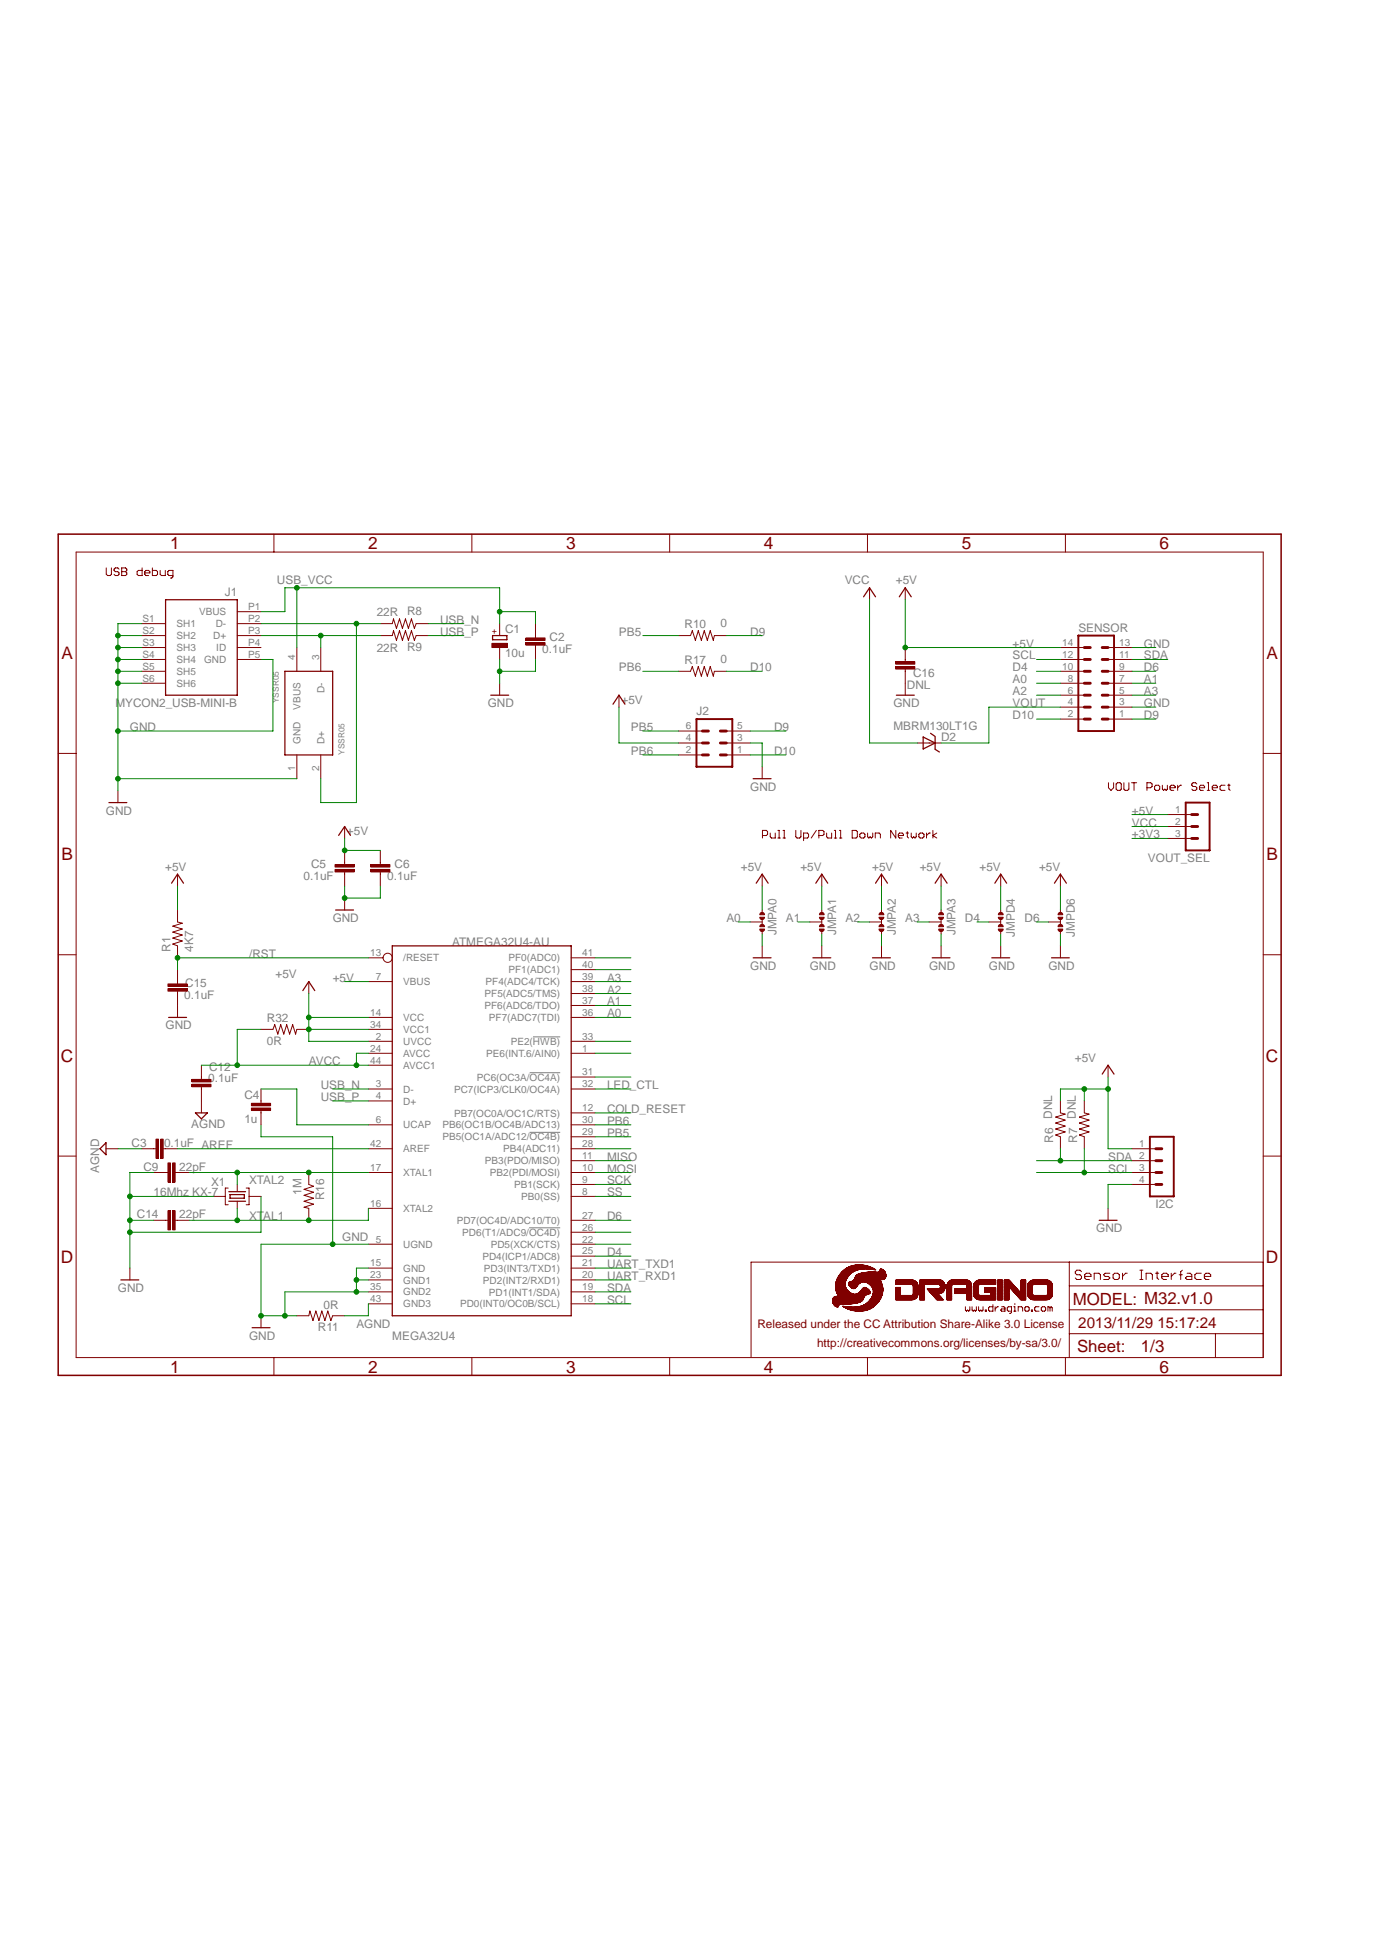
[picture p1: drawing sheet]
<svg xmlns="http://www.w3.org/2000/svg" width="210mm" height="297mm" viewBox="0 0 210 297" stroke-linecap="round" stroke-linejoin="round" font-family="sans-serif">
<defs><g id="words">
<g font-size="2.6" fill="#800000">
<text x="26" y="83.7">1</text>
<text x="56.1" y="83.7">2</text>
<text x="86.3" y="83.7">3</text>
<text x="116.4" y="83.7">4</text>
<text x="146.6" y="83.7">5</text>
<text x="176.7" y="83.7">6</text>
<text x="9.4" y="100.4">A</text>
<text x="193" y="100.4">A</text>
<text x="9.4" y="131">B</text>
<text x="193" y="131">B</text>
<text x="9.3" y="161.7">C</text>
<text x="192.9" y="161.7">C</text>
<text x="9.3" y="192.4">D</text>
<text x="192.9" y="192.4">D</text>
<text x="163.5" y="198.8">MODEL: M32.v1.0</text>
<text x="26" y="209.1">1</text>
<text x="56.1" y="209.1">2</text>
<text x="86.3" y="209.1">3</text>
<text x="116.4" y="209.1">4</text>
<text x="146.6" y="209.1">5</text>
<text x="164.1" y="206">Sheet:</text>
<text x="173.9" y="205.9">1/3</text>
<text x="176.7" y="209.1">6</text>
</g>
<text font-size="2.3" fill="#800000" x="164.3" y="202.2">2013/11/29 15:17:24</text>
<g font-size="1.8" fill="#808080">
<text x="42.2" y="89">USB_VCC</text>
<text x="128.7" y="89">VCC</text>
<text x="136.5" y="89">+5V</text>
<text x="34.2" y="90.8">J1</text>
<text x="57.4" y="93.9">22R</text>
<text x="62" y="93.7">R8</text>
<text x="67.1" y="95">USB_N</text>
<text x="104.3" y="95.7">R10</text>
<text x="109.8" y="95.5">0</text>
<text x="57.4" y="99.4">22R</text>
<text x="62" y="99.1">R9</text>
<text x="67.1" y="96.8">USB_P</text>
<text x="77" y="100.1">10u</text>
<text x="77" y="96.5">C1</text>
<text x="82.6" y="99.4">0.1uF</text>
<text x="83.8" y="97.6">C2</text>
<text x="94.3" y="96.8">PB5</text>
<text x="104.3" y="101.2">R17</text>
<text x="109.8" y="101">0</text>
<text x="114.3" y="96.8">D9</text>
<text x="154.3" y="100.5">SCL</text>
<text x="154.3" y="98.6">+5V</text>
<text x="164.3" y="96.3">SENSOR</text>
<text x="174.3" y="100.5">SDA</text>
<text x="174.3" y="98.6">GND</text>
<text x="17.6" y="107.7">MYCON2_USB-MINI-B</text>
<text x="74.3" y="107.7">GND</text>
<text x="94.3" y="102.3">PB6</text>
<text x="94.7" y="107.2">+5V</text>
<text x="114.3" y="102.3">D10</text>
<text x="136.1" y="107.7">GND</text>
<text x="138.2" y="104.9">DNL</text>
<text x="139.1" y="103.1">C16</text>
<text x="154.3" y="102.3">D4</text>
<text x="154.3" y="107.7">VOUT</text>
<text x="154.3" y="104.1">A0</text>
<text x="154.3" y="105.9">A2</text>
<text x="174.3" y="102.3">D6</text>
<text x="174.3" y="105.9">A3</text>
<text x="174.3" y="104.1">A1</text>
<text x="174.3" y="107.7">GND</text>
<text x="19.8" y="111.4">GND</text>
<text x="96.1" y="111.4">PB5</text>
<text x="106.1" y="109">J2</text>
<text x="118" y="111.4">D9</text>
<text x="136.1" y="111.2">MBRM130LT1G</text>
<text x="143.4" y="112.8">D2</text>
<text x="154.3" y="109.5">D10</text>
<text x="174.3" y="109.5">D9</text>
<text x="96.1" y="115">PB6</text>
<text x="118" y="115">D10</text>
<text x="16.2" y="124.1">GND</text>
<text x="114.3" y="120.4">GND</text>
<text x="172.5" y="125.9">VCC</text>
<text x="172.5" y="124.1">+5V</text>
<text x="52.9" y="127.2">+5V</text>
<text x="172.5" y="127.7">+3V3</text>
<text x="174.9" y="131.3">VOUT_SEL</text>
<text x="25.2" y="132.6">+5V</text>
<text x="46.3" y="134">0.1uF</text>
<text x="47.4" y="132.2">C5</text>
<text x="59" y="134">0.1uF</text>
<text x="60.1" y="132.2">C6</text>
<text x="112.9" y="132.6">+5V</text>
<text x="122" y="132.6">+5V</text>
<text x="132.9" y="132.6">+5V</text>
<text x="140.1" y="132.6">+5V</text>
<text x="149.2" y="132.6">+5V</text>
<text x="158.3" y="132.6">+5V</text>
<text x="50.7" y="140.4">GND</text>
<text x="110.7" y="140.4">A0</text>
<text x="118.3" y="142.5" transform="rotate(-90 118.3 142.5)">JMPA0</text>
<text x="119.8" y="140.4">A1</text>
<text x="127.4" y="142.5" transform="rotate(-90 127.4 142.5)">JMPA1</text>
<text x="128.9" y="140.4">A2</text>
<text x="136.5" y="142.5" transform="rotate(-90 136.5 142.5)">JMPA2</text>
<text x="137.9" y="140.4">A3</text>
<text x="145.6" y="142.5" transform="rotate(-90 145.6 142.5)">JMPA3</text>
<text x="147" y="140.4">D4</text>
<text x="154.7" y="142.7" transform="rotate(-90 154.7 142.7)">JMPD4</text>
<text x="156.1" y="140.4">D6</text>
<text x="163.8" y="142.7" transform="rotate(-90 163.8 142.7)">JMPD6</text>
<text x="26" y="145" transform="rotate(-90 26 145)">R1</text>
<text x="29.4" y="145" transform="rotate(-90 29.4 145)">4K7</text>
<text x="38" y="145.9">/RST</text>
<text x="42" y="149">+5V</text>
<text x="50.7" y="149.5">+5V</text>
<text x="68.9" y="144.1">ATMEGA32U4-AU</text>
<text x="92.5" y="149.5">A3</text>
<text x="114.3" y="147.7">GND</text>
<text x="123.4" y="147.7">GND</text>
<text x="132.5" y="147.7">GND</text>
<text x="141.6" y="147.7">GND</text>
<text x="150.7" y="147.7">GND</text>
<text x="159.8" y="147.7">GND</text>
<text x="28.1" y="152.2">0.1uF</text>
<text x="28.2" y="150.3">C15</text>
<text x="40.7" y="155.7">R32</text>
<text x="92.5" y="155">A0</text>
<text x="92.5" y="153.2">A1</text>
<text x="92.5" y="151.3">A2</text>
<text x="25.2" y="156.8">GND</text>
<text x="40.7" y="159.2">0R</text>
<text x="163.8" y="161.7">+5V</text>
<text x="31.7" y="164.9">0.1uF</text>
<text x="31.9" y="163.1">C12</text>
<text x="37.2" y="167.4">C4</text>
<text x="47.1" y="162.3">AVCC</text>
<text x="48.9" y="165.9">USB_N</text>
<text x="48.9" y="167.7">USB_P</text>
<text x="92.5" y="165.9">LED_CTL</text>
<text x="29.1" y="171.8">AGND</text>
<text x="37.2" y="171.1">1u</text>
<text x="92.5" y="169.5">COLD_RESET</text>
<text x="92.5" y="171.3">PB6</text>
<text x="92.5" y="173.2">PB5</text>
<text x="160.3" y="170.4" transform="rotate(-90 160.3 170.4)">DNL</text>
<text x="164" y="170.4" transform="rotate(-90 164 170.4)">DNL</text>
<text x="15.1" y="178.6" transform="rotate(-90 15.1 178.6)">AGND</text>
<text x="20" y="174.7">C3</text>
<text x="21.9" y="178.4">C9</text>
<text x="25" y="174.7">0.1uF AREF</text>
<text x="27.3" y="178.4">22pF</text>
<text x="92.5" y="178.6">MOSI</text>
<text x="92.5" y="176.8">MISO</text>
<text x="160.5" y="174.1" transform="rotate(-90 160.5 174.1)">R6</text>
<text x="164.1" y="174.1" transform="rotate(-90 164.1 174.1)">R7</text>
<text x="168.9" y="176.8">SDA</text>
<text x="168.9" y="178.6">SCL</text>
<text x="20.9" y="185.6">C14</text>
<text x="23.4" y="182.2">16Mhz KX-7</text>
<text x="27.3" y="185.6">22pF</text>
<text x="32.2" y="180.6">X1</text>
<text x="38" y="180.4">XTAL2</text>
<text x="38" y="185.9">XTAL1</text>
<text x="46" y="182" transform="rotate(-90 46 182)">1M</text>
<text x="49.4" y="182.8" transform="rotate(-90 49.4 182.8)">R16</text>
<text x="92.5" y="185.9">D6</text>
<text x="92.5" y="180.4">SCK</text>
<text x="92.5" y="182.2">SS</text>
<text x="176.1" y="184.1">I2C</text>
<text x="52.2" y="189">GND</text>
<text x="92.5" y="191.3">D4</text>
<text x="167" y="187.7">GND</text>
<text x="18" y="196.8">GND</text>
<text x="92.5" y="196.8">SDA</text>
<text x="92.5" y="195">UART_RXD1</text>
<text x="92.5" y="193.2">UART_TXD1</text>
<text x="48.5" y="202.8">R11</text>
<text x="49.3" y="199.3">0R</text>
<text x="54.3" y="202.2">AGND</text>
<text x="92.5" y="198.6">SCL</text>
<text x="38" y="204.1">GND</text>
<text x="59.8" y="204.1">MEGA32U4</text>
</g>
<g font-size="1.8" fill="#800000">
<text x="115.4" y="202.2">Released under the CC Attribution Share-Alike 3.0 License</text>
<text x="124.5" y="205.2">http://creativecommons.org/licenses/by-sa/3.0/</text>
</g>
<g font-size="1.5" fill="#808080">
<text x="21.7" y="94.7">S1</text>
<text x="26.9" y="95.5">SH1</text>
<text x="30.3" y="93.7">VBUS</text>
<text x="32.9" y="95.5">D-</text>
<text x="37.8" y="94.7">P2</text>
<text x="37.8" y="92.9">P1</text>
<text x="21.7" y="96.6">S2</text>
<text x="21.7" y="98.4">S3</text>
<text x="21.7" y="100.2">S4</text>
<text x="26.9" y="97.4">SH2</text>
<text x="26.9" y="99.2">SH3</text>
<text x="26.9" y="101">SH4</text>
<text x="31.1" y="101">GND</text>
<text x="32.5" y="97.4">D+</text>
<text x="33" y="99.2">ID</text>
<text x="37.8" y="96.6">P3</text>
<text x="37.8" y="100.2">P5</text>
<text x="37.8" y="98.4">P4</text>
<text x="45" y="100.6" transform="rotate(-90 45 100.6)">4</text>
<text x="48.6" y="100.6" transform="rotate(-90 48.6 100.6)">3</text>
<text x="161.9" y="100.2">12</text>
<text x="161.9" y="98.4">14</text>
<text x="170.5" y="98.4">13</text>
<text x="170.5" y="100.2">11</text>
<text x="21.7" y="102">S5</text>
<text x="21.7" y="103.8">S6</text>
<text x="26.9" y="102.8">SH5</text>
<text x="26.9" y="104.6">SH6</text>
<text x="49.4" y="105.5" transform="rotate(-90 49.4 105.5)">D-</text>
<text x="161.9" y="102">10</text>
<text x="162.7" y="107.5">4</text>
<text x="162.7" y="105.6">6</text>
<text x="162.7" y="103.8">8</text>
<text x="170.5" y="107.5">3</text>
<text x="170.5" y="105.6">5</text>
<text x="170.5" y="103.8">7</text>
<text x="170.5" y="102">9</text>
<text x="45.8" y="113.3" transform="rotate(-90 45.8 113.3)">GND</text>
<text x="45.8" y="108.1" transform="rotate(-90 45.8 108.1)">VBUS</text>
<text x="49.4" y="113.3" transform="rotate(-90 49.4 113.3)">D+</text>
<text x="104.5" y="112.9">4</text>
<text x="104.5" y="111.1">6</text>
<text x="112.4" y="112.9">3</text>
<text x="112.4" y="111.1">5</text>
<text x="162.7" y="109.3">2</text>
<text x="170.5" y="109.3">1</text>
<text x="45" y="117.5" transform="rotate(-90 45 117.5)">1</text>
<text x="48.6" y="117.5" transform="rotate(-90 48.6 117.5)">2</text>
<text x="104.5" y="114.7">2</text>
<text x="112.4" y="114.7">1</text>
<text x="179.1" y="123.8">1</text>
<text x="179.1" y="125.6">2</text>
<text x="179.1" y="127.5">3</text>
<text x="56.4" y="145.6">13</text>
<text x="57.3" y="149.3">7</text>
<text x="61.4" y="146.4">/RESET</text>
<text x="77.5" y="146.5">PF0(ADC0)</text>
<text x="77.5" y="148.3">PF1(ADC1)</text>
<text x="88.7" y="145.6">41</text>
<text x="88.7" y="147.4">40</text>
<text x="88.7" y="149.3">39</text>
<text x="56.4" y="154.7">14</text>
<text x="61.4" y="150.1">VBUS</text>
<text x="61.4" y="155.5">VCC</text>
<text x="73.8" y="153.7">PF6(ADC6/TDO)</text>
<text x="73.9" y="151.9">PF5(ADC5/TMS)</text>
<text x="74" y="150.1">PF4(ADC4/TCK)</text>
<text x="74.5" y="155.5">PF7(ADC7(TDI)</text>
<text x="88.7" y="151.1">38</text>
<text x="88.7" y="152.9">37</text>
<text x="88.7" y="154.7">36</text>
<text x="56.4" y="156.5">34</text>
<text x="56.4" y="160.2">24</text>
<text x="57.3" y="158.4">2</text>
<text x="61.4" y="157.4">VCC1</text>
<text x="61.4" y="159.2">UVCC</text>
<text x="61.4" y="161">AVCC</text>
<text x="74.1" y="161">PE6(INT.6/AIN0)</text>
<text x="77.8" y="159.2">PE2(HWB)</text>
<text x="88.7" y="158.4">33</text>
<text x="88.7" y="160.2">1</text>
<text x="56.4" y="162">44</text>
<text x="57.3" y="167.4">4</text>
<text x="57.3" y="165.6">3</text>
<text x="61.4" y="162.8">AVCC1</text>
<text x="61.4" y="166.4">D-</text>
<text x="69.2" y="166.5">PC7(ICP3/CLK0/OC4A)</text>
<text x="72.7" y="164.6">PC6(OC3A/OC4A)</text>
<text x="88.7" y="165.6">32</text>
<text x="88.7" y="163.8">31</text>
<text x="57.3" y="171.1">6</text>
<text x="61.4" y="168.3">D+</text>
<text x="61.4" y="171.9">UCAP</text>
<text x="67.4" y="171.9">PB6(OC1B/OC4B/ADC13)</text>
<text x="67.4" y="173.7">PB5(OC1A/ADC12/OC4B)</text>
<text x="69.2" y="170.1">PB7(OC0A/OC1C/RTS)</text>
<text x="88.7" y="171.1">30</text>
<text x="88.7" y="172.9">29</text>
<text x="88.7" y="169.3">12</text>
<text x="56.4" y="174.7">42</text>
<text x="56.4" y="178.4">17</text>
<text x="61.4" y="175.5">AREF</text>
<text x="61.4" y="179.2">XTAL1</text>
<text x="73.9" y="177.4">PB3(PDO/MISO)</text>
<text x="74.6" y="179.2">PB2(PDI/MOSI)</text>
<text x="76.7" y="175.5">PB4(ADC11)</text>
<text x="88.7" y="176.6">11</text>
<text x="88.7" y="178.3">10</text>
<text x="88.7" y="174.7">28</text>
<text x="173.6" y="174.7">1</text>
<text x="173.6" y="176.6">2</text>
<text x="173.6" y="178.4">3</text>
<text x="56.4" y="183.8">16</text>
<text x="61.4" y="184.6">XTAL2</text>
<text x="78.3" y="181">PB1(SCK)</text>
<text x="79.4" y="182.8">PB0(SS)</text>
<text x="88.7" y="180.2">9</text>
<text x="88.7" y="182">8</text>
<text x="88.7" y="185.6">27</text>
<text x="173.6" y="180.2">4</text>
<text x="57.3" y="189.3">5</text>
<text x="61.4" y="190.1">UGND</text>
<text x="69.6" y="186.4">PD7(OC4D/ADC10/T0)</text>
<text x="70.4" y="188.3">PD6(T1/ADC9/OC4D)</text>
<text x="73.5" y="191.9">PD4(ICP1/ADC8)</text>
<text x="74.8" y="190.1">PD5(XCK/CTS)</text>
<text x="88.7" y="187.5">26</text>
<text x="88.7" y="189.3">22</text>
<text x="88.7" y="191.1">25</text>
<text x="56.4" y="194.7">23</text>
<text x="56.4" y="196.5">35</text>
<text x="56.4" y="192.9">15</text>
<text x="61.4" y="195.5">GND1</text>
<text x="61.4" y="197.3">GND2</text>
<text x="61.4" y="193.7">GND</text>
<text x="73.6" y="195.5">PD2(INT2/RXD1)</text>
<text x="73.7" y="193.7">PD3(INT3/TXD1)</text>
<text x="74.5" y="197.4">PD1(INT1/SDA)</text>
<text x="88.7" y="192.9">21</text>
<text x="88.7" y="194.7">20</text>
<text x="88.7" y="196.5">19</text>
<text x="56.4" y="198.4">43</text>
<text x="61.4" y="199.2">GND3</text>
<text x="70.1" y="199.2">PD0(INT0/OC0B/SCL)</text>
<text x="88.7" y="198.4">18</text>
</g>
<text font-size="1.3" fill="#800000" x="75.7" y="96.5" transform="rotate(-90 75.7 96.5)">+</text>
<g font-size="1.3" fill="#808080">
<text x="42.5" y="107.1" transform="rotate(-90 42.5 107.1)">YSSR05</text>
<text x="52.5" y="115" transform="rotate(-90 52.5 115)">YSSR05</text>
</g>
</g></defs>
<path d="M81.2 157.9h4.2M80.7 163.4h4.7M80.7 172.5h4.7M80.6 187h4.8" fill="none" stroke="#808080" stroke-width=".15"/>
<g fill="none" stroke="#800000" stroke-width=".15">
<path d="M11.6 84.1h180.9v122.7h-180.9zM16.2 86.5v1l.2 .2h.4l.2-.2v-1M18.1 86.7l-.2-.2h-.3l-.2 .2v.2l.2 .2h.3l.2 .2v.2l-.2 .2h-.3l-.2-.2M18.5 86.5h.6l.2 .2v.2l-.2 .2 .2 .2v.2l-.2 .2h-.6zM18.5 87.1h.6M21.6 98.6h3.6M21.6 96.8h3.6M21.6 95h3.6M21.7 86.5v1.2h-.6l-.2-.2v-.4l.2-.2h.6M22.1 87.3h.7v-.2l-.2-.2h-.4l-.1 .2v.4l.1 .2h.4M23.2 86.5v1.2h.6l.2-.2v-.4l-.2-.2h-.6M24.4 86.9v.6l.2 .2h.6v-.8"/>
<path d="M26.4 87.7h-.6l-.2-.2v-.4l.2-.2h.6v1l-.2 .2h-.2M36.2 98.6h3.6M36.2 96.8h3.6M36.2 95h3.6M36.2 93.2h3.6M41.7 81.4v2.7M71.9 81.4v2.7M102 81.4v2.7M132.2 81.4v2.7M161.6 98.6h3.6M162.3 81.4v2.7M168.8 98.6h3.7"/>
<path d="M8.9 114.8h2.7M21.6 104.1h3.6M21.6 102.3h3.6M21.6 100.5h3.6M36.2 100.5h3.6M161.6 109.5h3.6M161.6 107.7h3.6M161.6 105.9h3.6M161.6 104.1h3.6M161.6 102.3h3.6M161.6 100.5h3.6M168.8 109.5h3.7"/>
<path d="M168.8 107.7h3.7M168.8 105.9h3.7M168.8 104.1h3.7M168.8 102.3h3.7M168.8 100.5h3.7M168.9 119.2v.8l.4 .4 .4-.4v-.8M170.1 119.4l.2-.2h.4l.2 .2v.8l-.2 .2h-.4l-.2-.2zM171.3 119.2v1l.1 .2h.4l.2-.2v-1M172.4 119.2h.8M172.8 119.2v1.2M174.8 120h.5l.3-.2v-.4l-.3-.2h-.5v1.2M175.9 119.8l.2-.2h.4l.2 .2v.4l-.2 .2h-.4l-.2-.2z"/>
<path d="M177.1 119.6v.6l.2 .2 .2-.2 .2 .2 .2-.2v-.6M178.3 120h.8v-.2l-.2-.2h-.4l-.2 .2v.4l.2 .2h.4M179.5 119.6v.8M180 119.6h-.1l-.4 .4M182.4 119.4l-.2-.2h-.4l-.2 .2v.2l.2 .2h.4l.2 .2v.2l-.2 .2h-.4l-.2-.2M182.8 120h.8v-.2l-.2-.2h-.4l-.2 .2v.4l.2 .2h.4M184 119.2h.1v1.2M184.7 120h.8v-.2l-.2-.2h-.4l-.2 .2v.4l.2 .2h.4M186.7 119.6h-.6l-.2 .2v.4l.2 .2h.6M187.1 119.6h.4M187.3 119.4v.8l.2 .2M192.5 114.8h2.7"/>
<path d="M27.1 138.6v1.8l.7 .2-1.5 .5 1.5 .4-1.5 .5 1.5 .4-1.5 .5 1.5 .4-1.5 .5 .8 .3v1.8M27.1 133.2v1.8M116.2 127.3h.6l.2-.2v-.4l-.2-.2h-.6v1.2M117.4 126.9v.6l.2 .2h.5v-.8M118.5 126.5h.2v1.2M118.5 127.7h.4M119.3 126.5h.2v1.2M119.3 127.7h.4M121.3 126.5v1l.2 .2h.4l.1-.2v-1M122.4 127.7h.6l.2-.2v-.4l-.2-.2h-.6v1.2M124.4 126.5l-.8 1.2M124.8 127.3h.6l.2-.2v-.4l-.2-.2h-.6v1.2"/>
<path d="M126 126.9v.6l.2 .2h.5v-.8M127.1 126.5h.2v1.2M127.1 127.7h.4M127.9 126.5h.2v1.2M127.9 127.7h.4M129.9 126.5h.6l.1 .2v.8l-.1 .2h-.6zM131 127.1l.2-.2h.4l.2 .2v.4l-.2 .2h-.4l-.2-.2zM132.2 126.9v.6l.2 .2 .2-.2 .2 .2 .2-.2v-.6M133.4 127.7v-.8h.6l.2 .2v.6M136.5 126.5v1.2l-.8-1.2v1.2M136.9 127.3h.8v-.2l-.2-.2h-.4l-.2 .2v.4l.2 .2h.4M138.1 126.9h.4"/>
<path d="M138.3 126.7v.8l.2 .2M138.9 126.9v.6l.1 .2 .2-.2 .2 .2 .2-.2v-.6M140 127.1l.2-.2h.4l.2 .2v.4l-.2 .2h-.4l-.2-.2zM141.2 126.9v.8M141.8 126.9h-.2l-.4 .4M142.2 126.5v1.2M142.7 126.9l-.5 .4 .5 .4M184 120.4h.3M8.9 145.4h2.7M56.1 155h3.7M56.1 158.6h3.7M56.1 145.9h2.3"/>
<path d="M56.1 149.5h3.7M56.1 156.8h3.7M87 155h3.7M87 158.6h3.7M87 145.9h3.7M87 147.7h3.7M87 149.5h3.7M87 151.3h3.7M87 153.2h3.7M192.5 145.4h2.7M8.9 176.1h2.7M56.1 178.6h3.7"/>
<path d="M56.1 165.9h3.7M56.1 160.4h3.7M56.1 175h3.7M56.1 171.3h3.7M56.1 167.7h3.7M56.1 162.3h3.7M87 178.6h3.7M87 165.9h3.7M87 160.4h3.7M87 176.8h3.7M87 164.1h3.7M87 175h3.7"/>
<path d="M87 171.3h3.7M87 173.2h3.7M87 169.5h3.7M192.5 176.1h2.7M19.8 193.2v1.8M56.1 184.1h3.7M56.1 193.2h3.7M56.1 189.5h3.7M56.1 195h3.7M56.1 196.8h3.7M56.1 198.6h3.7M87 193.2h3.7"/>
<path d="M87 189.5h3.7M87 180.4h3.7M87 182.2h3.7M87 185.9h3.7M87 187.7h3.7M87 191.3h3.7M87 195h3.7M87 196.8h3.7M87 198.6h3.7M162.9 192.3v14.5M162.9 199.5h29.6M162.9 195.9h29.6"/>
<path d="M164.8 193.7l-.2-.2h-.5l-.2 .2v.3l.2 .2h.5l.2 .2v.3l-.2 .2h-.5l-.2-.2M165.3 194.4h.9v-.2l-.2-.2h-.5l-.2 .2v.5l.2 .2h.5M166.7 194.9v-.9h.7l.3 .2v.7M169.1 194h-.7l-.2 .2 .2 .2h.5l.2 .3-.2 .2h-.7M169.6 194.2l.2-.2h.5l.3 .2v.5l-.3 .2h-.5l-.2-.2zM171 194v.9M171.8 194h-.3l-.5 .4M173.7 193.5h.5M173.7 194.9h.5M173.9 193.5v1.4M174.6 194.9v-.9h.8l.2 .2v.7M176.1 194h.5"/>
<path d="M176.3 193.7v1l.3 .2M177 194.4h1v-.2l-.2-.2h-.5l-.3 .2v.5l.3 .2h.5M178.5 194v.9M179.2 194h-.2l-.5 .4M179.7 194.2h.5M180.2 193.5l-.3 .2v1.2M180.9 194h.5l.2 .2v.7h-.7l-.3-.2 .3-.3h.7M183 194h-.7l-.2 .2v.5l.2 .2h.7M183.5 194.4h1v-.2l-.3-.2h-.4l-.3 .2v.5l.3 .2h.4M41.7 206.8v2.7M71.9 206.8v2.7M102 206.8v2.7"/>
<path d="M114.4 206.7v-14.4h78.1v14.5M132.2 206.8v2.7M162.3 206.8v2.7M162.9 203.2h29.6M185.2 203.2v3.6"/>
<circle cx="59.1" cy="145.9" r=".7"/>
</g>
<path d="M25.2 91.4h11v14.5h-11zM26.1 134.5l1-1.3 .9 1.3M59.8 144.1h27.2v56.3h-27.2zM18.4 195h2.7" fill="none" stroke="#800000" stroke-width=".19"/>
<path d="M8.9 81.4h186.3v128.1h-186.3z" fill="none" stroke="#800000" stroke-width=".23"/>
<path d="M164.3 96.8h5.5v14.6h-5.5z" fill="none" stroke="#800000" stroke-width=".3"/>
<g fill="none" stroke="#800000" stroke-width=".44">
<path d="M165.2 98.6h.9M168 98.6h.8M165.2 105.9h.9M165.2 107.7h.9M165.2 109.5h.9M165.2 100.5h.9M165.2 102.3h.9M165.2 104.1h.9M168 105.9h.8M168 107.7h.8M168 109.5h.8M168 100.5h.8"/>
<path d="M168 102.3h.8M168 104.1h.8"/>
</g>
<path d="M75 98h2.3v.6h-2.3z" fill="#800000"/>
<g fill="none" stroke="#800000" stroke-width=".15">
<path d="M45.2 98.6v3.7M48.9 98.6v3.7M58 95h1.8l.2-.7 .4 1.4 .5-1.4 .4 1.4 .5-1.4 .4 1.4 .5-1.4 .4 1.4 .3-.7h1.8M58 96.8h1.8l.2-.7 .4 1.4 .5-1.4 .4 1.4 .5-1.4 .4 1.4 .5-1.4 .4 1.4 .3-.7h1.8M75 98h2.3v.6h-2.3zM76.1 95v1.8M76.1 98.6v1.9M80.1 97.9h3v.4h-3zM80.1 97.2h3v.4h-3zM81.6 95v2.2M81.6 98.3v2.2M103.4 96.8h1.8l.3-.7 .5 1.4 .4-1.4 .5 1.4 .4-1.4 .5 1.4 .4-1.4 .5 1.4 .2-.7h1.8"/>
<path d="M132.5 89.5v1.9M137.9 89.5v1.9M137.9 98.6v2.2M45.2 115v3.6M48.9 115v3.6M76.1 104.1v1.8M94.3 105.9v1.8M103.4 102.3h1.8l.3-.8 .5 1.5 .4-1.5 .5 1.5 .4-1.5 .5 1.5 .4-1.5 .5 1.5 .2-.7h1.8M103.4 115h3.6M103.4 113.2h3.6M103.4 111.4h3.6M110.7 115h3.6"/>
<path d="M110.7 113.2h3.6M110.7 111.4h3.6M116.1 116.8v1.8M136.5 101.5h2.9v.4h-2.9zM136.5 100.8h2.9v.4h-2.9zM137.9 101.9v4M139.8 113.2h3.6M18 120.4v1.9M51.1 132.4h2.9v.4h-2.9zM51.1 131.7h2.9v.4h-2.9zM52.5 125.9v1.8M52.5 129.5v2.2"/>
<path d="M52.5 132.8v2.2M52.5 136.8v1.8M56.5 132.4h2.9v.4h-2.9zM56.5 131.7h2.9v.4h-2.9zM58 129.5v2.2M58 132.8v2.2M134.3 138.6v.6M177.9 124.1h3.7M177.9 125.9h3.7M177.9 127.7h3.7M25.6 150.6h2.9v.4h-2.9zM25.6 149.9h2.9v.4h-2.9z"/>
<path d="M27.1 147.7v2.2M27.1 151v4M39.8 156.8h1.8l.3-.7 .4 1.4 .5-1.4 .4 1.4 .5-1.4 .4 1.4 .5-1.4 .4 1.4 .2-.7h1.9M47.1 149.5v1.8M134.3 140.1v.7M134.3 141.7v.6M16.2 175h1.8M21.6 175h2.2M23.4 178.6h2.2M23.8 173.5h.4v2.9h-.4zM24.5 173.5h.4v2.9h-.4zM24.9 175h2.2"/>
<path d="M25.6 177.1h.4v3h-.4zM26.3 177.1h.4v3h-.4zM26.7 178.6h2.2M29.2 165.2h3v.3h-3zM29.2 164.4h3v.4h-3zM30.7 162.3v2.1M30.7 165.5v4M38.3 168.1h2.9v.3h-2.9zM38.3 168.8h2.9v.4h-2.9zM39.8 165.9v2.2M39.8 169.2v2.1M47.1 178.6v1.8l.7 .3-1.5 .5 1.5 .4-1.5 .5 1.5 .4-1.5 .5 1.5 .4-1.5 .5 .8 .2v1.8"/>
<path d="M161.6 167.7v1.8l.7 .2-1.4 .5 1.4 .4-1.4 .5 1.4 .4-1.4 .5 1.4 .4-1.4 .5 .7 .3v1.8M165.2 167.7v1.8l.7 .2-1.4 .5 1.4 .4-1.4 .5 1.4 .4-1.4 .5 1.4 .4-1.4 .5 .7 .3v1.8M168.8 162.3v1.8M172.5 175h3.6M172.5 178.6h3.6M172.5 176.8h3.6M23.4 185.9h2.2M25.6 184.4h.4v2.9h-.4zM26.3 184.4h.4v2.9h-.4zM26.7 185.9h2.2M32.5 182.2h1.8M34.8 181h-.5v2.5h.5"/>
<path d="M36.2 180.4v1.1M36.2 183v1.1M37.5 181h.5v2.5h-.5M38 182.2h1.8M126.9 198.3h4.2M126.9 198.2h4.3M126.9 198.1h4.5M126.9 197.9h4.6M126.9 197.8h4.7M126.9 198.4h3.9M126.9 198.5h3.7M127 198.5h3.2"/>
<path d="M127 198.6h3M127 198.6h1M127 198.6h1.1M127 197.7h4.6M127.1 198.7h.8M127.1 197.6h4.6M127.1 198.8h.7M127.1 197.5h4.6M127.2 198.9h.6M127.2 197.5h4.5M127.3 199h.4M127.3 197.5h4.4"/>
<path d="M127.3 196h1.5M127.3 195.9h1.5M127.3 196.3h1.6M127.3 196.2h1.6M127.3 196.1h1.6M127.3 195.8h1.5M127.3 195.7h1.5M127.3 195.6h1.5M127.4 196.4h1.6M127.4 196.3h1.6M127.4 195.6h1.4M127.4 195.5h1.4"/>
<path d="M127.4 196.4h1.7M127.4 199h.3M127.4 196.6h1.8M127.4 196.5h1.7M127.4 195.4h1.4M127.4 195.3h1.4M127.4 196.7h1.9M127.4 196.6l1.8 .1M127.4 195.2h1.4M127.4 196.7l1.9 .1M127.4 195.2h1.5M127.5 196.8h1.9"/>
<path d="M127.5 196.8h2M127.5 195h1.4M127.5 199.1h.2M127.5 196.9h2M127.5 197h2.2M127.5 196.9l2.1 .1M127.5 196.9h2.1M127.5 194.9h1.4M127.6 197h2.2M127.6 194.9h1.4M127.6 197.1h2.3M127.6 194.8h1.4"/>
<path d="M127.6 197.1h4.8M127.6 197.1h2.4M127.6 197.2h4.6M127.6 194.7h1.5M127.7 199.1h.1M127.7 194.6h1.4M127.7 197.3h4.2M127.7 197.4h4.1M127.8 197.4h4M127.8 194.4h1.4M127.8 194.4h1.5M127.8 198.8l-.7 .1"/>
<path d="M127.8 194.3h1.5M127.9 194.2h1.5M127.9 198.7h-.9M128 194.1h1.6M128.2 193.9h1.6M128.2 198.6h1.5M128.4 193.7h1.7M128.4 199h.2M128.4 199h.5M128.5 199l.7 .1M128.6 199.1h1.1M128.6 193.5h2"/>
<path d="M128.6 199.1h4.5M128.7 199.2h4.3M128.7 198.6h.6M128.8 199.2h4.1M128.8 195.4h-1.4M128.8 193.3h4.4M128.9 199.3h3.9M128.9 195.1h-1.5M128.9 195.1h-1.4M128.9 193.2h4.2M129 194.9h-1.5M129 199.3h3.7"/>
<path d="M129 193.2h4.1M129 194.8h-1.4M129.1 194.7l-1.5 .1M129.1 193.1h3.9M129.1 199.3h3.6M129.1 194.6l-1.4 .1M129.1 193.1h3.8M129.2 199.4h3.4M129.2 194.5l-1.5 .1M129.2 194.5h-1.5M129.2 194.5h-1.4M129.2 199.4h3.3"/>
<path d="M129.2 193h3.5M129.3 195.6h1.6M129.3 199.5h3.1M129.3 195.7h1.4M129.3 195.4h1.8M129.3 194.4h-1.5M129.3 193h3.4M129.3 195.8h1.4M129.4 195.8h1.3M129.4 194.3h-1.5M129.4 195.8h1.2M129.4 193h3.1"/>
<path d="M129.4 195.9h1.2M129.5 199.5h2.8M129.5 195.9h1.1M129.5 195.3h4.8M129.5 194.2h-1.6M129.5 196h1M129.5 194.1h-1.5M129.5 192.9h2.9M129.6 196h.9M129.6 194.1h-1.6M129.6 192.9h2.8M129.6 199.5h2.6"/>
<path d="M129.6 196.1h.9M129.6 195.2h4.6M129.6 194h-1.6M129.7 196.1h.7M129.7 192.8h2.5M129.7 194h-1.6M129.7 199.6h2.4M129.7 196.2h.7M129.7 195.2h4.5M129.7 193.9l-1.6 .1M129.8 196.2h.6M129.8 195.2h4.4"/>
<path d="M129.8 193.9h-1.6M129.8 199.6h2.2M129.8 196.2h.5M129.9 193.8h-1.7M129.9 192.8h2.1M129.9 196.3h.4M129.9 195.1h4.3M129.9 193.8h-1.6M130 199.6h1.8M130 196.3h.2M130 195.1h4.2M130 193.7l-1.7 .1"/>
<path d="M130 192.8h1.9M130 195.1h4.1M130.1 195h4M130.1 193.7h-1.8M130.2 194.8h4.5M130.2 193.6l-1.8 .1M130.2 192.7h1.5M130.2 194.7h4.7M130.3 194.6h4.6M130.3 199.7h1.3M130.3 199.1h2.8M130.3 194.6h4.7"/>
<path d="M130.3 193.6h-1.9M130.3 192.7h1.2M130.4 194.5h4.6M130.4 194.4h4.6M130.4 193.5l-1.9 .1M130.4 194.3h4.6M130.5 197.1h1.9M130.5 194.3h4.5M130.5 194.2h4.5M130.5 193.5h-2M130.6 194.2h4.4M130.6 199.7h.6"/>
<path d="M130.6 194.1h4.4M130.7 197h1.8M130.7 198.5h-3.8M130.7 194.1h4.3M130.7 193.4l-2.1 .1M130.8 197h1.8M130.8 195.6l-1.5 .1M130.8 194.1h4.2M130.9 195.6h-1.6M130.9 196.9h1.7M130.9 194h4.1M130.9 193.4h-2.2"/>
<path d="M130.9 199h2.3M130.9 198.4h-4M130.9 195.5l-1.6 .1M131 196.8h1.6M131 195.5h-1.7M131 194h4M131 198.4h-4.1M131 196.8h1.5M131.1 196.7h1.4M131.1 193.4h-2.4M131.1 195.4h-1.8M131.1 194h3.8"/>
<path d="M131.2 196.6h1.3M131.2 198.3h-4.3M131.2 195.3l-1.9 .1M131.3 196.5h1.1M131.3 198.2h-4.4M131.3 196.4h1.1M131.3 193.9h3.6M131.3 195.3h-1.9M131.4 198.2h-4.5M131.4 196.4h.9M131.4 196.3h.8M131.4 198.1h-4.5"/>
<path d="M131.5 196.3h.6M131.5 198h-4.6M131.5 196.2h.6M131.5 197.9l-4.6 .1M131.5 196.2h.5M131.5 193.9h3.4M131.6 198.8h1.8M131.6 196.2h.3M131.6 197.7h-4.6M131.6 196.1h.3M131.7 197.6l-4.7 .1M131.7 193.3h-2.9"/>
<path d="M131.8 197.4l-4.4 .1M131.8 193.8h3.1M131.9 198.6h1.7M131.9 195.3h2.4M132 197.3h-4.3M132 195.3l2.3 .1M132 193.8h2.9M132 193.3h1.3M132.1 195.4h2.2M132.1 197.2h-4.4M132.2 198.4h1.6M132.2 195.5h2.1"/>
<path d="M132.3 198.3h1.5M132.3 195.5h2M132.3 193.8h1.1M132.4 195.5h2M132.4 198.2h1.5M132.4 195.6h2M132.4 198.2h1.6M132.5 195.6l1.9 .1M132.5 197.1h-2M132.5 198.1h1.5M132.5 195.7h1.9M132.6 195.7h1.8"/>
<path d="M132.6 195.8h1.9M132.7 195.8h1.8M132.7 197.9h1.4M132.7 197.8h1.5M132.7 195.9h1.8M132.8 197.8h1.4M132.8 195.9h1.7M132.8 193.4h.6M132.8 197.7h1.4M132.8 196h1.7M132.8 197.6h1.5M132.9 197.6h1.4"/>
<path d="M132.9 197.5h1.4M132.9 196.1h1.6M132.9 197.4h1.4M132.9 196.2h1.6M132.9 197.4h1.5M133 197.3h1.4M133 196.3h1.5M133 196.2h1.5M133 197.2h1.4M133 197.1h1.5M133 196.4h1.5M133.1 197.1h1.4"/>
<path d="M133.1 197h1.4M133.1 196.5h1.4M133.1 196.4h1.4M133.1 196.9h1.4M133.1 196.8h1.4M133.1 196.7h1.4M133.1 196.6h1.4M133.1 193.4h.3M133.1 199l-2.4 .1M133.2 199h-2.1M133.3 198.9h-2.1M133.3 198.9h-2"/>
<path d="M133.3 193.4h.2M133.4 198.8l-1.9 .1M133.4 198.8h-1.8M133.5 198.7l-1.8 .1M133.5 198.7h-1.7M133.6 198.6l-1.8 .1M133.6 198.6h-1.6M133.7 198.5l-1.7 .1M133.7 198.5h-1.6M133.8 198.4h-1.6M133.8 193.8h1.1M133.9 198.3h-1.6"/>
<path d="M133.9 193.7h.9M133.9 198.2h-1.5M134 193.7h.8M134 198.1h-1.5M134 193.6h.7M134.1 198h-1.6M134.1 198h-1.5M134.1 193.5h.6M134.1 193.5h.5M134.1 197.9l-1.5 .1M134.1 197.9h-1.4M134.1 193.4h.5"/>
<path d="M134.1 193.4h.4M134.2 193.3h.2M134.2 197.8h-1.5M134.2 193.3h.1M134.2 197.7h-1.4M134.3 197.6h-1.5M134.4 197.3h-1.5M134.4 197.2h-1.4M134.5 194.9h-4.4M134.5 196.8h-1.4M134.7 194.9h-4.6M134.7 194.8l-4.5 .1"/>
<path d="M134.8 194.8h-4.6M134.9 194.7l-4.7 .1M135 194.5h-4.7M136.5 198h2.4M136.5 197.9h2.9M136.5 197.7h3.2M136.5 197.5h3.3M136.5 197.4h3.3M136.5 197.3h3.3M136.5 197.3h.7M136.5 197.2h.7M136.5 197.1h.7"/>
<path d="M136.5 197h.7M136.5 196.9h.7M136.5 196.8h.7M136.5 196.7h.7M136.5 196.6h.7M136.5 196.5h.7M136.5 196.4h.7M136.5 196.3h.7M136.5 196.2h.7M136.5 196.1h.7M136.5 195.6l3.3 .1M136.5 195.6h3.3"/>
<path d="M136.5 195.5l3.3 .1M136.5 195.5h3.3M136.5 195.4h3.2M136.5 195.3l3.2 .1M136.5 195.3h3.2M136.5 195.3h3.1M136.5 195.2h3.1M136.5 195.2h3M136.5 195.1h3M136.5 195.1h2.9M136.5 195l2.8 .1M136.5 195h2.7"/>
<path d="M136.5 195h2.5M139 195.7h.8M139 197.3h.8M139.1 195.7h.8M139.1 197.2h.8M139.1 195.8h.8M139.1 197.1h.8M139.1 195.9h.8M139.2 197.1h.7M139.2 197h.7M139.2 196.9h.7M139.2 196.8h.7"/>
<path d="M139.2 196.7h.7M139.2 196.6h.7M139.2 196.5h.7M139.2 196.4h.7M139.2 196.3h.7M139.2 196.2h.7M139.2 196.1h.7M139.2 196h.7M139.2 195.9h.7M139.3 198h-2.8M139.3 197.9l-2.8 .1M139.4 197.9h-2.9"/>
<path d="M139.5 197.8h-3M139.6 197.8h-3.1M139.6 197.7l-3.1 .1M139.6 197.7h-3.1M139.7 197.6l-3.2 .1M139.7 197.6h-3.2M139.8 197.5l-3.3 .1M139.8 197.4l-3.3 .1M139.9 197.3h-.8M140.2 198h.7M140.2 197.9h.7M140.2 197.8h.7"/>
<path d="M140.2 197.7h.7M140.2 197.6h.7M140.2 197.5h.7M140.2 197.4h.7M140.2 197.3h.7M140.2 197.2h.7M140.2 197.1h.7M140.2 197h.7M140.2 196.9h.7M140.2 196.8h.7M140.2 196.7h.7M140.2 196.6h.7"/>
<path d="M140.2 196.5h.7M140.2 196.4h.7M140.2 196.3h.7M140.2 196.2h.7M140.2 196.1h.7M140.2 196h.7M140.2 195.9h.7M140.2 195.8h.7M140.2 195.7h.7M140.2 195.6l3.8 .1M140.2 195.6h3.8M140.2 195.6h3.7"/>
<path d="M140.2 195.5h3.7M140.2 195.4h3.7M140.2 195.4h3.6M140.2 195.3l3.6 .1M140.2 195.3h3.6M140.2 195.2h3.6M140.2 195.2h3.5M140.2 195.1h3.5M140.2 195.1h3.4M140.2 195l3.3 .1M140.2 195h3.2M140.2 195h3.1"/>
<path d="M141.3 196.3h2.7M141.3 196.4h2.7M141.4 196.4h2.5M141.5 196.6h2.4M141.5 196.5h2.4M141.6 196.6h2.2M141.6 196.7h2.2M141.7 196.8h2M141.8 196.9h1.8M141.9 197h1.5M141.9 197h1.3M141.9 197.1h1"/>
<path d="M142 197.1h.9M142 197.1h1M142 197.2h1M142.1 197.2h1M142.1 197.3h1M142.2 197.3h1M142.2 197.4h1M142.3 197.4l1 .1M142.3 197.5h1M142.4 197.5l1 .1M142.4 197.6h1M142.5 197.6l.9 .1"/>
<path d="M142.5 197.7h.9M142.5 197.7h1M142.5 197.7l1 .1M142.6 197.8h1M142.7 197.9h1M142.7 197.9h.9M142.7 197.9l1 .1M142.7 198h1M142.8 198h1M143.2 195.7h.8M143.2 196.2h.8M143.2 195.8h.8"/>
<path d="M143.3 196.2h.7M143.3 195.8h.7M143.3 195.9h.7M143.3 196.1h.7M143.3 196h.7M143.5 196.9l-1.7 .1M143.6 196.9h-1.8M143.7 196.8h-2M143.9 196.5h-2.5M144 196.3h-.8M144 196.1h-.7M144.3 198h.7"/>
<path d="M144.3 197.9h.7M144.3 197.8h.7M144.3 197.7h.7M144.3 197.6h.7M144.3 197.5h.7M144.3 197.4h.7M144.3 197.3h.7M144.3 197.2h.7M144.3 197.1h.7M144.3 197h.7M144.3 196.9h.7M144.3 196.8h.7"/>
<path d="M144.3 196.7h.7M144.3 196.6h.7M144.3 196.5h.7M144.3 196.4h.7M144.3 196.3h.7M144.3 196.2h.7M144.3 196.1h.7M144.3 196h.7M144.3 195.9h.7M144.3 195.8h.7M144.3 195.8h.8M144.3 195.7h.8"/>
<path d="M144.3 195.6h3.7M144.4 195.6h3.6M144.4 195.5l3.6 .1M144.4 195.5h3.6M144.4 195.4h3.6M144.4 195.4h3.5M144.5 195.4h3.4M144.5 195.3h3.4M144.5 195.2h3.3M144.6 195.2h3.2M144.6 195.2h3.1M144.7 195.1h3"/>
<path d="M144.7 195.1h2.9M144.8 195.1h2.8M144.9 195h2.6M145 195h2.4M145.1 195.7h-.8M145.5 197h2.6M145.5 196.9h2.6M145.5 196.8h2.6M145.5 196.7h2.6M145.5 196.6h2.6M145.5 196.5h2.6M145.5 196.4h2.6"/>
<path d="M145.5 196.3h2.6M147.1 199.1v.5l.2 .1 .1-.1 .2 .1 .2-.1v-.5M147.3 195.7h.7M147.3 195.8h.7M147.4 198h.7M147.4 197.9h.7M147.4 197.8h.7M147.4 197.7h.7M147.4 197.6h.7M147.4 197.5h.7M147.4 197.4h.7M147.4 197.3h.7"/>
<path d="M147.4 197.2h.7M147.4 197.1h.7M147.4 196.3h.7M147.4 196.2h.7M147.4 196.1h.7M147.4 196h.7M147.4 195.9h.7M148.1 199.1v.5l.2 .1 .2-.1 .1 .1 .2-.1v-.5M148.4 197.1h.7M148.4 197h.7M148.4 196.9h.7M148.4 196.8h.7"/>
<path d="M148.4 196.7h.7M148.4 196.6h.7M148.4 196.5h.7M148.4 196.4h.7M148.4 196.3h.7M148.4 196.2h.7M148.4 196.1h.7M148.4 196h.7M148.4 195.9h.7M148.4 197.3h.8M148.4 197.2h.7M148.4 195.8h.7"/>
<path d="M148.4 197.4h3.3M148.4 197.3h3.3M148.4 195.6h3.3M148.4 195.5h3.3M148.5 197.5h3.2M148.5 195.5h3.2M148.5 195.4h3.2M148.5 197.6h3.2M148.6 197.7h3.1M148.6 195.3h3.1M148.7 197.7h3M148.7 195.2h3"/>
<path d="M148.7 197.8h3M148.8 195.1h2.9M148.8 197.9h2.9M148.9 195.1h2.8M148.9 197.9h2.8M149 198h2.7M149 195h2.7M149.1 195.9h-.7M149.1 195.8h-.7M149.1 199.1v.5l.2 .1 .2-.1 .1 .1 .2-.1v-.5M149.2 195.7h-.8M149.2 195h2.5"/>
<path d="M149.3 198h2.4M150.1 196.8h1.6M150.1 196.7h1.6M150.1 196.6h1.6M150.1 196.5h1.6M150.1 196.4h1.6M150.1 196.3h1.6M150.1 196.2h1.6M150.1 199.6h.2v.1h-.2zM151 197.3h.7M151 197.2h.7M151 197.1h.7"/>
<path d="M151 197h.7M151 196.9h.7M151.3 198.7v1h-.5l-.2-.1v-.4l.2-.1h.5M151.6 199.1v.6M152 198h.7M152 197.9h.7M152 197.8h.7M152 197.7h.7M152 197.6h.7M152 197.5h.7M152 197.4h.7M152 197.3h.7"/>
<path d="M152 197.2h.7M152 197.1h.7M152 197h.7M152 196.9h.7M152 196.8h.7M152 196.7h.7M152 196.6h.7M152 196.5h.7M152 196.4h.7M152 196.3h.7M152 196.2h.7M152 196.1h.7"/>
<path d="M152 196h.7M152 195.9h.7M152 195.8h.7M152 195.7h.7M152 195.6h.7M152 195.5h.7M152 195.4h.7M152 195.3h.7M152 195.2h.7M152 195.1h.7M152 195h.7M152.1 199.1h-.1l-.4 .3"/>
<path d="M152.6 199.1h.4l.1 .1v.5h-.5l-.1-.1 .1-.2h.5M153 198h.7M153 197.9h.7M153 197.8h.7M153 197.7h.7M153 197.6h.7M153 197.5h.7M153 197.4h.7M153 197.3h.7M153 197.2h.7M153 197.1h.7M153 197h.7"/>
<path d="M153 196.9h.7M153 196.8h.7M153 196.7h.7M153 196.6h.7M153 196.5h.7M153 196.4h.7M153 196.3h.7M153 196.2h.7M153 196.1h.7M153 196h.7M153 196h1.7M153 196h1.6"/>
<path d="M153 195.9h1.6M153 195.8l1.5 .1M153 195.8h1.5M153 195.7h1.5M153 195.7h1.4M153 195.6l1.4 .1M153 195.6h1.3M153 195.5l1.3 .1M153 195.5h1.2M153 195.4h1.2M153 195.4h1.1M153 195.3l1.1 .1"/>
<path d="M153 195.3h1.1M153 195.2h1M153 195.2h.9M153 195.1h.9M153 195h.8M153.8 196h.9M153.8 196.1h.9M153.9 196.1h.9M153.9 196.2h.9M154 196.2h.9M154 196.3h.9M154.1 196.3h.9"/>
<path d="M154.1 196.4h.9M154.1 199.7h-.5l-.1-.1v-.4l.1-.1h.5v.8l-.1 .2h-.2M154.1 196.4h1M154.2 196.5h.9M154.2 196.4h.9M154.2 196.5h1M154.3 196.6h.9M154.3 196.6l1 .1M154.4 196.7h.9M154.5 196.7l.9 .1M154.5 199.7h.3M154.5 199.1h.1v.6"/>
<path d="M154.5 196.8h.9M154.6 196.9h.9M154.6 196.9l.9 .1M154.6 197h1.7M154.6 198.6v.1M154.7 197h1.6M154.7 197.1h1.6M154.8 197.1h1.5M154.8 197.2h1.5M154.9 197.3h1.4M155 197.3h1.3M155 197.4h1.3"/>
<path d="M155.1 197.4h1.2M155.1 197.5h1.2M155.2 199.7v-.6h.5l.1 .1v.5M155.2 197.5h1.1M155.2 197.6h1.1M155.3 197.7h1M155.4 197.8h.9M155.4 197.9h.9M155.5 197.9h.8M155.5 198h.8M155.6 198h.7M155.6 196.9h.7"/>
<path d="M155.6 196.8h.7M155.6 196.7h.7M155.6 196.6h.7M155.6 196.5h.7M155.6 196.4h.7M155.6 196.3h.7M155.6 196.2h.7M155.6 196.1h.7M155.6 196h.7M155.6 195.9h.7M155.6 195.8h.7M155.6 195.7h.7"/>
<path d="M155.6 195.6h.7M155.6 195.5h.7M155.6 195.4h.7M155.6 195.3h.7M155.6 195.2h.7M155.6 195.1h.7M155.6 195h.7M156.3 199.1h.4l.1 .1v.4l-.1 .1h-.4l-.1-.1v-.4zM156.6 197.1h.7M156.6 197h.7M156.6 196.9h.7M156.6 196.8h.7"/>
<path d="M156.6 196.7h.7M156.6 196.6h.7M156.6 196.5h.7M156.6 196.4h.7M156.6 196.3h.7M156.6 196.2h.7M156.6 196.1h.7M156.6 196h.7M156.6 195.9h.7M156.6 197.3h.8M156.6 197.2h.8M156.6 197.2h.7"/>
<path d="M156.6 195.8h.7M156.6 195.8h.8M156.6 197.4h3.7M156.6 197.3h3.8M156.6 197.3h.9M156.6 195.6l3.8 .1M156.6 195.6h3.7M156.7 197.4h3.6M156.7 195.6h3.6M156.7 195.5h3.6M156.7 197.5h3.6M156.7 195.4h3.6"/>
<path d="M156.8 197.6h3.5M156.8 197.6h3.4M156.8 195.4h3.4M156.8 195.3l3.4 .1M156.8 197.7h3.4M156.8 195.3h3.4M156.8 197.7h3.3M156.8 195.3h3.3M156.9 197.7h3.2M156.9 197.8h3.2M156.9 195.2h3.2M156.9 195.2h3.1"/>
<path d="M157 195.2h3M157 197.8h3M157 195.1h3M157 197.9h2.9M157.1 197.9h2.8M157.1 195.1h2.8M157.2 199.6h.1v.1h-.1zM157.2 197.9h2.6M157.2 195.1h2.6M157.2 198h2.5M157.3 195h2.4M157.3 195.9h-.7"/>
<path d="M157.4 195.8h-.8M157.4 195.7h-.8M157.4 195h2.2M157.5 195.7h-.9M157.5 198h1.9M158.3 199.1h-.5l-.1 .1v.4l.1 .1h.5M158.8 199.1h.4l.1 .1v.4l-.1 .1h-.4l-.1-.1v-.4zM159.5 195.7h.9M159.5 197.3h.9M159.6 197.3h.8M159.6 197.2h.8M159.6 195.7h.8"/>
<path d="M159.6 195.8h.8M159.7 197.1h.7M159.7 195.8h.7M159.7 197h.7M159.7 196.9h.7M159.7 196.8h.7M159.7 196.7h.7M159.7 196.6h.7M159.7 196.5h.7M159.7 196.4h.7M159.7 196.3h.7M159.7 196.2h.7"/>
<path d="M159.7 196.1h.7M159.7 196h.7M159.7 195.9h.7M160 199.2l-.3-.1v.6M160 199.2v.5M160 199.2l.2-.1 .1 .1v.5M160.3 197.4h-3.6M168.8 184.1v1.8M172.5 180.4h3.6M39.8 200.4v1.8M45.2 200.4h1.9l.1-.7 .5 1.4 .4-1.4 .5 1.4 .4-1.4 .5 1.4 .5-1.4 .4 1.4 .3-.7h1.8"/>
</g>
<g fill="none" stroke="#800000" stroke-width=".19">
<path d="M75.1 96.8h2.1v.7h-2.1zM131.6 90.9l.9-1.4 .9 1.4M137 90.9l.9-1.4 1 1.4M43.4 102.3h7.3v12.7h-7.3zM74.8 105.9h2.7M93.4 107.3l.9-1.4 .9 1.4M114.8 118.6h2.7M136.6 105.9h2.7M140.7 112.3l1.8 .9-1.8 .9zM141.8 111.7l.7 .5M142.5 114.1l.7 .5M142.5 112.3v1.8"/>
<path d="M16.6 122.3h2.7M51.1 138.6h2.8M51.6 127.3l.9-1.4 .9 1.4M25.7 155h2.7M46.1 150.9l1-1.4 .9 1.4M15.2 175l1-.9v1.8zM29.8 169.5h1.8l-.9 .9zM168 163.6l.8-1.3 1 1.3M34.9 183h2.5M34.9 181.5h2.5M35.1 182h2.1v.5h-2.1zM167.5 185.9h2.7"/>
<path d="M38.4 202.2h2.7"/>
</g>
<g fill="none" stroke="#800000" stroke-width=".38">
<path d="M80.1 98.1h3M80.1 97.4h3M136.5 101.7h2.9M136.5 101h2.9M51.1 132.6h2.9M51.1 131.9h2.9M56.5 132.6h2.9M56.5 131.9h2.9M25.6 150.8h2.9M25.6 150.1h2.9M24 173.5v2.9M24.7 173.5v2.9"/>
<path d="M25.8 177.1v3M26.5 177.1v3M29.2 165.4h3M29.2 164.6h3M38.3 168.3h2.9M38.3 169h2.9M25.8 184.4v2.9M26.5 184.4v2.9"/>
</g>
<path d="M106.1 109.5h5.5v7.3h-5.5zM180.7 122.3h3.6v7.2h-3.6zM175.2 173.2h3.7v9h-3.7z" fill="none" stroke="#800000" stroke-width=".3"/>
<g fill="none" stroke="#800000" stroke-width=".44">
<path d="M107 111.4h.9M107 113.2h.9M107 115h.9M109.8 111.4h.9M109.8 113.2h.9M109.8 115h.9M181.6 127.7h.9M181.6 125.9h.9M181.6 124.1h.9M176.1 178.6h.9M176.1 176.8h.9M176.1 175h.9"/>
<path d="M176.1 180.4h.9"/>
</g>
<path d="M133.9 141.5h.8l-.1 .3-.3 .1-.2-.1z" fill-rule="evenodd" fill="#800000"/>
<path d="M133.9 141.5h.8l-.1 .3-.3 .1-.2-.1z" fill="none" stroke="#800000" stroke-width=".15"/>
<path d="M133.9 139.7h.8l-.1 .3-.3 .1-.2-.1z" fill-rule="evenodd" fill="#800000"/>
<path d="M133.9 139.7h.8l-.1 .3-.3 .1-.2-.1z" fill="none" stroke="#800000" stroke-width=".15"/>
<path d="M134.1 140.9l.2-.1 .3 .1 .1 .3h-.8z" fill-rule="evenodd" fill="#800000"/>
<path d="M134.1 140.9l.2-.1 .3 .1 .1 .3h-.8z" fill="none" stroke="#800000" stroke-width=".15"/>
<path d="M134.1 139.1l.2-.1 .3 .1 .1 .2h-.8z" fill-rule="evenodd" fill="#800000"/>
<path d="M134.1 139.1l.2-.1 .3 .1 .1 .2h-.8zM134.3 133.2v1.8M143.4 138.6v.6M132.5 140.4h1.8M134.3 144.1v1.8M143.4 140.1v.7M143.4 141.7v.6" fill="none" stroke="#800000" stroke-width=".15"/>
<path d="M133.4 134.5l.9-1.3 .9 1.3M132.9 145.9h2.8" fill="none" stroke="#800000" stroke-width=".19"/>
<path d="M143 141.5h.8l-.1 .3-.2 .1-.4-.1z" fill-rule="evenodd" fill="#800000"/>
<path d="M143 141.5h.8l-.1 .3-.2 .1-.4-.1z" fill="none" stroke="#800000" stroke-width=".15"/>
<path d="M143 139.7h.8l-.1 .3-.3 .1-.2-.1z" fill-rule="evenodd" fill="#800000"/>
<path d="M143 139.7h.8l-.1 .3-.3 .1-.2-.1z" fill="none" stroke="#800000" stroke-width=".15"/>
<path d="M143.2 140.9l.2-.1 .3 .1 .1 .3h-.8z" fill-rule="evenodd" fill="#800000"/>
<path d="M143.2 140.9l.2-.1 .3 .1 .1 .3h-.8z" fill="none" stroke="#800000" stroke-width=".15"/>
<path d="M143.2 139.1l.2-.1 .3 .1 .1 .2h-.8z" fill-rule="evenodd" fill="#800000"/>
<path d="M116.1 138.6v.6M143.2 139.1l.2-.1 .3 .1 .1 .2h-.8zM143.4 133.2v1.8M116.1 140.1v.7M116.1 141.7v.6M141.6 140.4h1.8M143.4 144.1v1.8" fill="none" stroke="#800000" stroke-width=".15"/>
<path d="M142.5 134.5l.9-1.3 .9 1.3M142 145.9h2.8" fill="none" stroke="#800000" stroke-width=".19"/>
<path d="M115.8 141.5h.7l-.1 .3-.3 .1-.2-.1z" fill-rule="evenodd" fill="#800000"/>
<path d="M115.8 141.5h.7l-.1 .3-.3 .1-.2-.1z" fill="none" stroke="#800000" stroke-width=".15"/>
<path d="M115.8 139.7h.7l-.1 .3-.3 .1-.2-.1z" fill-rule="evenodd" fill="#800000"/>
<path d="M115.8 139.7h.7l-.1 .3-.3 .1-.2-.1z" fill="none" stroke="#800000" stroke-width=".15"/>
<path d="M115.9 140.9l.2-.1 .3 .1 .1 .3h-.7z" fill-rule="evenodd" fill="#800000"/>
<path d="M115.9 140.9l.2-.1 .3 .1 .1 .3h-.7z" fill="none" stroke="#800000" stroke-width=".15"/>
<path d="M115.9 139.1l.2-.1 .3 .1 .1 .2h-.7z" fill-rule="evenodd" fill="#800000"/>
<path d="M115.9 139.1l.2-.1 .3 .1 .1 .2h-.7zM116.1 133.2v1.8M125.2 138.6v.6M114.3 140.4h1.8M116.1 144.1v1.8M125.2 140.1v.7M125.2 141.7v.6" fill="none" stroke="#800000" stroke-width=".15"/>
<path d="M115.2 134.5l.9-1.3 1 1.3M114.8 145.9h2.7" fill="none" stroke="#800000" stroke-width=".19"/>
<path d="M124.9 141.5h.7l-.1 .3-.3 .1-.2-.1z" fill-rule="evenodd" fill="#800000"/>
<path d="M124.9 141.5h.7l-.1 .3-.3 .1-.2-.1z" fill="none" stroke="#800000" stroke-width=".15"/>
<path d="M124.9 139.7h.7l-.1 .3-.3 .1-.2-.1z" fill-rule="evenodd" fill="#800000"/>
<path d="M124.9 139.7h.7l-.1 .3-.3 .1-.2-.1z" fill="none" stroke="#800000" stroke-width=".15"/>
<path d="M125 140.9l.2-.1 .3 .1 .1 .3h-.7z" fill-rule="evenodd" fill="#800000"/>
<path d="M125 140.9l.2-.1 .3 .1 .1 .3h-.7z" fill="none" stroke="#800000" stroke-width=".15"/>
<path d="M125 139.1l.2-.1 .3 .1 .1 .2h-.7z" fill-rule="evenodd" fill="#800000"/>
<path d="M125 139.1l.2-.1 .3 .1 .1 .2h-.7zM125.2 133.2v1.8M152.5 138.6v.6M123.4 140.4h1.8M125.2 144.1v1.8M152.5 140.1v.7M152.5 141.7v.6" fill="none" stroke="#800000" stroke-width=".15"/>
<path d="M124.3 134.5l.9-1.3 .9 1.3M123.9 145.9h2.7" fill="none" stroke="#800000" stroke-width=".19"/>
<path d="M152.1 141.5h.8l-.2 .3-.2 .1-.3-.1z" fill-rule="evenodd" fill="#800000"/>
<path d="M152.1 141.5h.8l-.2 .3-.2 .1-.3-.1z" fill="none" stroke="#800000" stroke-width=".15"/>
<path d="M152.1 139.7h.8l-.2 .3-.2 .1-.2-.1z" fill-rule="evenodd" fill="#800000"/>
<path d="M152.1 139.7h.8l-.2 .3-.2 .1-.2-.1z" fill="none" stroke="#800000" stroke-width=".15"/>
<path d="M152.3 140.9l.2-.1 .2 .1 .2 .3h-.8z" fill-rule="evenodd" fill="#800000"/>
<path d="M152.3 140.9l.2-.1 .2 .1 .2 .3h-.8z" fill="none" stroke="#800000" stroke-width=".15"/>
<path d="M152.3 139.1l.2-.1 .2 .1 .2 .2h-.8z" fill-rule="evenodd" fill="#800000"/>
<path d="M152.3 139.1l.2-.1 .2 .1 .2 .2h-.8zM152.5 133.2v1.8M161.6 138.6v.6M150.7 140.4h1.8M152.5 144.1v1.8M161.6 140.1v.7M161.6 141.7v.6" fill="none" stroke="#800000" stroke-width=".15"/>
<path d="M151.6 134.5l.9-1.3 .9 1.3M151.1 145.9h2.8" fill="none" stroke="#800000" stroke-width=".19"/>
<path d="M161.2 141.5h.7l-.1 .3-.2 .1-.3-.1z" fill-rule="evenodd" fill="#800000"/>
<path d="M161.2 141.5h.7l-.1 .3-.2 .1-.3-.1z" fill="none" stroke="#800000" stroke-width=".15"/>
<path d="M161.2 139.7h.7l-.1 .3-.2 .1-.3-.1z" fill-rule="evenodd" fill="#800000"/>
<path d="M161.2 139.7h.7l-.1 .3-.2 .1-.3-.1z" fill="none" stroke="#800000" stroke-width=".15"/>
<path d="M161.3 140.9l.3-.1 .2 .1 .1 .3h-.7z" fill-rule="evenodd" fill="#800000"/>
<path d="M161.3 140.9l.3-.1 .2 .1 .1 .3h-.7z" fill="none" stroke="#800000" stroke-width=".15"/>
<path d="M161.3 139.1l.3-.1 .2 .1 .1 .2h-.7z" fill-rule="evenodd" fill="#800000"/>
<path d="M161.3 139.1l.3-.1 .2 .1 .1 .2h-.7zM161.6 133.2v1.8M159.8 140.4h1.8M161.6 144.1v1.8" fill="none" stroke="#800000" stroke-width=".15"/>
<path d="M160.7 134.5l.9-1.3 .9 1.3M160.2 145.9h2.7" fill="none" stroke="#800000" stroke-width=".19"/>
<path d="M23.4 178.6h-3.6v14.6M19.8 182.2h12.7" fill="none" stroke="#008000" stroke-width=".15"/>
<circle cx="19.8" cy="182.2" r=".36" fill="#008000"/>
<g fill="none" stroke="#008000" stroke-width=".15">
<path d="M39.8 182.2v5.5h-20"/>
<circle cx="19.8" cy="182.2" r=".36"/>
</g>
<circle cx="19.8" cy="187.7" r=".36" fill="#008000"/>
<g fill="none" stroke="#008000" stroke-width=".15">
<path d="M19.8 185.9h3.6"/>
<circle cx="19.8" cy="187.7" r=".36"/>
</g>
<circle cx="19.8" cy="185.9" r=".36" fill="#008000"/>
<g fill="none" stroke="#008000" stroke-width=".15">
<path d="M18 96.8h3.6M21.6 95h-3.6v16.4"/>
<circle cx="19.8" cy="185.9" r=".36"/>
</g>
<circle cx="18" cy="96.8" r=".36" fill="#008000"/>
<g fill="none" stroke="#008000" stroke-width=".15">
<path d="M18 98.6h3.6"/>
<circle cx="18" cy="96.8" r=".36"/>
</g>
<circle cx="18" cy="98.6" r=".36" fill="#008000"/>
<g fill="none" stroke="#008000" stroke-width=".15">
<path d="M18 100.5h3.6"/>
<circle cx="18" cy="98.6" r=".36"/>
</g>
<circle cx="18" cy="100.5" r=".36" fill="#008000"/>
<g fill="none" stroke="#008000" stroke-width=".15">
<path d="M18 102.3h3.6"/>
<circle cx="18" cy="100.5" r=".36"/>
</g>
<circle cx="18" cy="102.3" r=".36" fill="#008000"/>
<g fill="none" stroke="#008000" stroke-width=".15">
<path d="M18 104.1h3.6"/>
<circle cx="18" cy="102.3" r=".36"/>
</g>
<circle cx="18" cy="104.1" r=".36" fill="#008000"/>
<g fill="none" stroke="#008000" stroke-width=".15">
<path d="M18 111.4v7.2"/>
<circle cx="18" cy="104.1" r=".36"/>
</g>
<circle cx="18" cy="111.4" r=".36" fill="#008000"/>
<g fill="none" stroke="#008000" stroke-width=".15">
<path d="M39.8 100.5h1.8v10.9h-23.6M45.2 118.6h-27.2v1.8"/>
<circle cx="18" cy="111.4" r=".36"/>
</g>
<circle cx="18" cy="118.6" r=".36" fill="#008000"/>
<g fill="none" stroke="#008000" stroke-width=".15">
<path d="M76.1 100.5v3.6M81.6 100.5v1.8h-5.5"/>
<circle cx="18" cy="118.6" r=".36"/>
</g>
<circle cx="76.1" cy="102.3" r=".36" fill="#008000"/>
<g fill="none" stroke="#008000" stroke-width=".15">
<path d="M54.3 195h1.8M56.1 193.2h-1.8v3.6h-10.9"/>
<circle cx="76.1" cy="102.3" r=".36"/>
</g>
<circle cx="54.3" cy="195" r=".36" fill="#008000"/>
<g fill="none" stroke="#008000" stroke-width=".15">
<path d="M54.3 196.8h1.8"/>
<circle cx="54.3" cy="195" r=".36"/>
</g>
<circle cx="54.3" cy="196.8" r=".36" fill="#008000"/>
<g fill="none" stroke="#008000" stroke-width=".15">
<path d="M43.4 196.8v3.6h-3.6"/>
<circle cx="54.3" cy="196.8" r=".36"/>
</g>
<circle cx="39.8" cy="200.4" r=".36" fill="#008000"/>
<g fill="none" stroke="#008000" stroke-width=".15">
<path d="M43.4 200.4h1.8"/>
<circle cx="39.8" cy="200.4" r=".36"/>
</g>
<circle cx="43.4" cy="200.4" r=".36" fill="#008000"/>
<g fill="none" stroke="#008000" stroke-width=".15">
<path d="M39.8 171.3v1.9h10.9v16.3M39.8 189.5h16.3"/>
<circle cx="43.4" cy="200.4" r=".36"/>
</g>
<circle cx="50.7" cy="189.5" r=".36" fill="#008000"/>
<g fill="none" stroke="#008000" stroke-width=".15">
<path d="M52.5 135v1.8h5.5v-1.8M39.8 189.5v10.9"/>
<circle cx="50.7" cy="189.5" r=".36"/>
</g>
<circle cx="52.5" cy="136.8" r=".36" fill="#008000"/>
<g fill="none" stroke="#008000" stroke-width=".15">
<path d="M172.5 98.6h3.6M114.3 113.2h1.8v3.6M172.5 107.7h3.6M116.1 142.3v1.8M125.2 142.3v1.8M134.3 142.3v1.8M143.4 142.3v1.8M152.5 142.3v1.8M161.6 142.3v1.8M28.9 178.6h7.3M36.2 178.6h19.9M36.2 178.6v1.8"/>
<path d="M172.5 180.4h-3.7v3.7"/>
<circle cx="52.5" cy="136.8" r=".36"/>
</g>
<circle cx="36.2" cy="178.6" r=".36" fill="#008000"/>
<circle cx="36.2" cy="178.6" r=".36" fill="none" stroke="#008000" stroke-width=".15"/>
<circle cx="47.1" cy="178.6" r=".36" fill="#008000"/>
<g fill="none" stroke="#008000" stroke-width=".15">
<path d="M36.2 184.1v1.8h19.9v-1.8"/>
<circle cx="47.1" cy="178.6" r=".36"/>
</g>
<circle cx="36.2" cy="185.9" r=".36" fill="#008000"/>
<g fill="none" stroke="#008000" stroke-width=".15">
<path d="M28.9 185.9h7.3"/>
<circle cx="36.2" cy="185.9" r=".36"/>
</g>
<circle cx="47.1" cy="185.9" r=".36" fill="#008000"/>
<g fill="none" stroke="#008000" stroke-width=".15">
<path d="M47.1 155v3.6h9M47.1 155h9M47.1 151.3v3.7"/>
<circle cx="47.1" cy="185.9" r=".36"/>
</g>
<circle cx="47.1" cy="155" r=".36" fill="#008000"/>
<g fill="none" stroke="#008000" stroke-width=".15">
<path d="M47.1 156.8h9"/>
<circle cx="47.1" cy="155" r=".36"/>
</g>
<circle cx="47.1" cy="156.8" r=".36" fill="#008000"/>
<g fill="none" stroke="#008000" stroke-width=".15">
<path d="M52.5 127.7v1.8h5.5"/>
<circle cx="47.1" cy="156.8" r=".36"/>
</g>
<circle cx="52.5" cy="129.5" r=".36" fill="#008000"/>
<g fill="none" stroke="#008000" stroke-width=".15">
<path d="M27.1 135v3.6M52.5 149.5h3.6M165.2 165.9v1.8M168.8 164.1v10.9h3.7M168.8 165.9h-7.2v1.8"/>
<circle cx="52.5" cy="129.5" r=".36"/>
</g>
<circle cx="165.2" cy="165.9" r=".36" fill="#008000"/>
<circle cx="165.2" cy="165.9" r=".36" fill="none" stroke="#008000" stroke-width=".15"/>
<circle cx="168.8" cy="165.9" r=".36" fill="#008000"/>
<g fill="none" stroke="#008000" stroke-width=".15">
<path d="M137.9 91.4v7.2M94.3 107.7v5.5h9.1M172.5 124.1h5.4"/>
<circle cx="168.8" cy="165.9" r=".36"/>
</g>
<circle cx="137.9" cy="98.6" r=".36" fill="#008000"/>
<g fill="none" stroke="#008000" stroke-width=".15">
<path d="M137.9 98.6h23.7M116.1 135v3.6M125.2 135v3.6M134.3 135v3.6M143.4 135v3.6M152.5 135v3.6M161.6 135v3.6M56.1 145.9h-29v1.8"/>
<circle cx="137.9" cy="98.6" r=".36"/>
</g>
<circle cx="27.1" cy="145.9" r=".36" fill="#008000"/>
<g fill="none" stroke="#008000" stroke-width=".15">
<path d="M39.8 93.2h3.6v-3.7h32.7v5.5M76.1 93.2h5.5v1.8"/>
<circle cx="27.1" cy="145.9" r=".36"/>
</g>
<circle cx="76.1" cy="93.2" r=".36" fill="#008000"/>
<g fill="none" stroke="#008000" stroke-width=".15">
<path d="M45.2 89.5v9.1"/>
<circle cx="76.1" cy="93.2" r=".36"/>
</g>
<circle cx="45.2" cy="89.5" r=".36" fill="#008000"/>
<g fill="none" stroke="#008000" stroke-width=".15">
<path d="M65.2 96.8h5.5M18 175h3.6M36.2 162.3h19.9M39.8 165.9h5.4v5.4h10.9M50.7 167.7h5.4M56.1 160.4h-1.8v1.9M56.1 198.6v1.8h-3.6"/>
<circle cx="45.2" cy="89.5" r=".36"/>
</g>
<circle cx="54.3" cy="162.3" r=".36" fill="#008000"/>
<g fill="none" stroke="#008000" stroke-width=".15">
<path d="M39.8 156.8h-3.6v5.5h-5.5"/>
<circle cx="54.3" cy="162.3" r=".36"/>
</g>
<circle cx="36.2" cy="162.3" r=".36" fill="#008000"/>
<g fill="none" stroke="#008000" stroke-width=".15">
<path d="M172.5 127.7h5.4M27.1 175h29M90.7 178.6h5.4M90.7 176.8h5.4M157.9 176.8h14.6M161.6 175v1.8M90.7 180.4h5.4M90.7 182.2h5.4M90.7 195h5.4M90.7 193.2h5.4M90.7 196.8h5.4"/>
<circle cx="36.2" cy="162.3" r=".36"/>
</g>
<circle cx="161.6" cy="176.8" r=".36" fill="#008000"/>
<g fill="none" stroke="#008000" stroke-width=".15">
<path d="M172.5 100.5h5.4M157.9 178.6h14.6M165.2 175v3.6M90.7 198.6h5.4"/>
<circle cx="161.6" cy="176.8" r=".36"/>
</g>
<circle cx="165.2" cy="178.6" r=".36" fill="#008000"/>
<g fill="none" stroke="#008000" stroke-width=".15">
<path d="M39.8 96.8h18.2M48.9 96.8v1.8M132.5 91.4v21.8h7.3M110.7 102.3h5.4M114.3 115h5.5M157.9 100.5h3.7M157.9 104.1h3.7M157.9 105.9h3.7M157.9 102.3h3.7M157.9 109.5h3.7M161.6 107.7h-10.9v5.5h-7.3M172.5 104.1h3.6"/>
<path d="M172.5 105.9h3.6M172.5 102.3h3.6M172.5 125.9h5.4M90.7 155h5.4M90.7 153.2h5.4M90.7 151.3h5.4M90.7 149.5h5.4M112.5 140.4h1.8M121.6 140.4h1.8M130.7 140.4h1.8M139.8 140.4h1.8M148.9 140.4h1.8"/>
<path d="M157.9 140.4h1.9M90.7 165.9h5.4M90.7 169.5h5.4M90.7 191.3h5.4M90.7 185.9h5.4"/>
<circle cx="165.2" cy="178.6" r=".36"/>
</g>
<circle cx="48.9" cy="96.8" r=".36" fill="#008000"/>
<g fill="none" stroke="#008000" stroke-width=".15">
<path d="M39.8 95h18.2M54.3 95v27.3h-5.4v-3.7"/>
<circle cx="48.9" cy="96.8" r=".36"/>
</g>
<circle cx="54.3" cy="95" r=".36" fill="#008000"/>
<g fill="none" stroke="#008000" stroke-width=".15">
<path d="M65.2 95h5.5M98 96.8h5.4M110.7 96.8h5.4M98 102.3h5.4M98 115h5.4M98 111.4h5.4M114.3 111.4h5.5M172.5 109.5h3.6M90.7 145.9h5.4M90.7 147.7h5.4M90.7 158.6h5.4M50.7 165.9h5.4"/>
<path d="M90.7 160.4h5.4M90.7 164.1h5.4M90.7 171.3h5.4M90.7 173.2h5.4M90.7 175h5.4M90.7 187.7h5.4M90.7 189.5h5.4"/>
<circle cx="54.3" cy="95" r=".36"/>
</g>
<use href="#words"/>
</svg>
